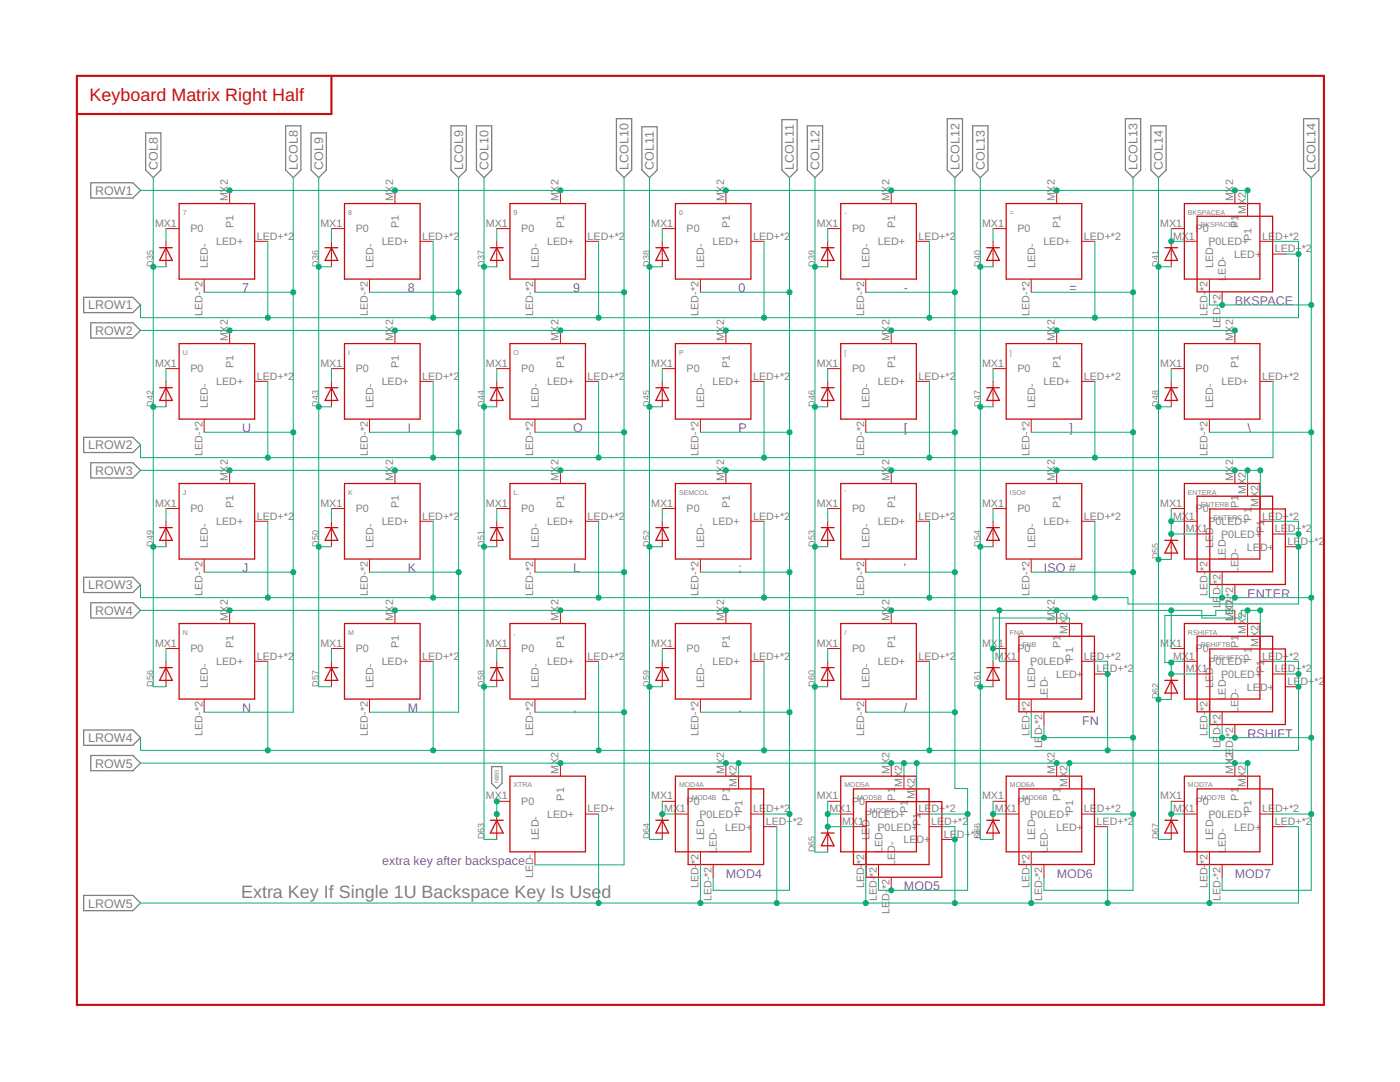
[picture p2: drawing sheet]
<svg xmlns="http://www.w3.org/2000/svg" width="279mm" height="216mm" viewBox="0 0 279 216" stroke-linecap="round" stroke-linejoin="round" font-family="sans-serif">
<defs><g id="words">
<text font-size="3.6" fill="#c90d0c" x="17.9" y="20.2">Keyboard Matrix Right Half</text>
<g font-size="3.6" fill="#808080">
<text x="48.1" y="179.2">Extra Key If Single 1U Backspace Key Is Use</text>
<text x="120" y="179.2">d</text>
</g>
<g font-size="2.5" fill="#808080">
<text x="31.5" y="33.9" transform="rotate(-90 31.5 33.9)">COL8</text>
<text x="59.4" y="33.9" transform="rotate(-90 59.4 33.9)">LCOL8</text>
<text x="64.5" y="33.9" transform="rotate(-90 64.5 33.9)">COL9</text>
<text x="92.4" y="33.9" transform="rotate(-90 92.4 33.9)">LCOL9</text>
<text x="97.5" y="33.9" transform="rotate(-90 97.5 33.9)">COL10</text>
<text x="125.4" y="33.9" transform="rotate(-90 125.4 33.9)">LCOL10</text>
<text x="130.5" y="33.9" transform="rotate(-90 130.5 33.9)">COL11</text>
<text x="158.4" y="33.9" transform="rotate(-90 158.4 33.9)">LCOL11</text>
<text x="163.5" y="33.9" transform="rotate(-90 163.5 33.9)">COL12</text>
<text x="191.5" y="33.9" transform="rotate(-90 191.5 33.9)">LCOL12</text>
<text x="196.5" y="33.9" transform="rotate(-90 196.5 33.9)">COL13</text>
<text x="227" y="33.9" transform="rotate(-90 227 33.9)">LCOL13</text>
<text x="232.1" y="33.9" transform="rotate(-90 232.1 33.9)">COL14</text>
<text x="262.6" y="33.9" transform="rotate(-90 262.6 33.9)">LCOL14</text>
<text x="19" y="38.9">ROW1</text>
<text x="17.6" y="61.7">LROW1</text>
<text x="19" y="66.8">ROW2</text>
<text x="17.6" y="89.7">LROW2</text>
<text x="19" y="94.8">ROW3</text>
<text x="17.6" y="117.6">LROW3</text>
<text x="19" y="122.7">ROW4</text>
<text x="17.6" y="148.1">LROW4</text>
<text x="19" y="153.2">ROW5</text>
<text x="17.6" y="181.1">LROW5</text>
</g>
<g font-size="2.5" fill="#8252c2">
<text x="48.4" y="58.3">7</text>
<text x="81.4" y="58.3">8</text>
<text x="114.4" y="58.3">9</text>
<text x="147.4" y="58.3">0</text>
<text x="180.4" y="58.3">-</text>
<text x="213.4" y="58.3">=</text>
<text x="246.4" y="60.9">BKSPACE</text>
<text x="48.4" y="86.2">U</text>
<text x="81.4" y="86.2">I</text>
<text x="114.4" y="86.2">O</text>
<text x="147.4" y="86.2">P</text>
<text x="180.4" y="86.2">[</text>
<text x="213.4" y="86.2">]</text>
<text x="249" y="86.2">\</text>
<text x="48.4" y="114.2">J</text>
<text x="81.4" y="114.2">K</text>
<text x="114.4" y="114.2">L</text>
<text x="147.4" y="114.2">;</text>
<text x="180.4" y="114.2">'</text>
<text x="208.3" y="114.2">ISO #</text>
<text x="249" y="119.3">ENTER</text>
<text x="48.4" y="142.1">N</text>
<text x="81.4" y="142.1">M</text>
<text x="114.4" y="142.1">,</text>
<text x="147.4" y="142.1">.</text>
<text x="180.4" y="142.1">/</text>
<text x="216" y="144.6">FN</text>
<text x="249" y="147.2">RSHIFT</text>
<text x="76.3" y="172.6">extra key after backspace</text>
<text x="144.9" y="175.1">MOD4</text>
<text x="180.4" y="177.7">MOD5</text>
<text x="210.9" y="175.1">MOD6</text>
<text x="246.4" y="175.1">MOD7</text>
</g>
<g font-size="2.1" fill="#808080">
<text x="45.5" y="40.2" transform="rotate(-90 45.5 40.2)">MX2</text>
<text x="78.5" y="40.2" transform="rotate(-90 78.5 40.2)">MX2</text>
<text x="111.5" y="40.2" transform="rotate(-90 111.5 40.2)">MX2</text>
<text x="144.5" y="40.2" transform="rotate(-90 144.5 40.2)">MX2</text>
<text x="177.5" y="40.2" transform="rotate(-90 177.5 40.2)">MX2</text>
<text x="210.5" y="40.2" transform="rotate(-90 210.5 40.2)">MX2</text>
<text x="246.1" y="40.2" transform="rotate(-90 246.1 40.2)">MX2</text>
<text x="30.9" y="45.3">MX1</text>
<text x="38" y="46.4">P0</text>
<text x="46.6" y="45.5" transform="rotate(-90 46.6 45.5)">P1</text>
<text x="51.3" y="47.8">LED+*2</text>
<text x="64" y="45.3">MX1</text>
<text x="71" y="46.4">P0</text>
<text x="79.6" y="45.5" transform="rotate(-90 79.6 45.5)">P1</text>
<text x="84.3" y="47.8">LED+*2</text>
<text x="97" y="45.3">MX1</text>
<text x="104" y="46.4">P0</text>
<text x="112.6" y="45.5" transform="rotate(-90 112.6 45.5)">P1</text>
<text x="117.3" y="47.8">LED+*2</text>
<text x="130" y="45.3">MX1</text>
<text x="137" y="46.4">P0</text>
<text x="145.6" y="45.5" transform="rotate(-90 145.6 45.5)">P1</text>
<text x="150.3" y="47.8">LED+*2</text>
<text x="163" y="45.3">MX1</text>
<text x="170.1" y="46.4">P0</text>
<text x="178.6" y="45.5" transform="rotate(-90 178.6 45.5)">P1</text>
<text x="183.3" y="47.8">LED+*2</text>
<text x="196" y="45.3">MX1</text>
<text x="203.1" y="46.4">P0</text>
<text x="211.6" y="45.5" transform="rotate(-90 211.6 45.5)">P1</text>
<text x="216.3" y="47.8">LED+*2</text>
<text x="231.6" y="45.3">MX1</text>
<text x="234.1" y="47.8">MX1</text>
<text x="238.6" y="46.4">P0</text>
<text x="247.2" y="45.5" transform="rotate(-90 247.2 45.5)">P1</text>
<text x="248.6" y="42.7" transform="rotate(-90 248.6 42.7)">MX2</text>
<text x="251.9" y="47.8">LE</text>
<text x="254.5" y="47.8">D+*2</text>
<text x="41.5" y="53.4" transform="rotate(-90 41.5 53.4)">LED-</text>
<text x="43.2" y="48.9">LED+</text>
<text x="74.5" y="53.4" transform="rotate(-90 74.5 53.4)">LED-</text>
<text x="76.2" y="48.9">LED+</text>
<text x="107.5" y="53.4" transform="rotate(-90 107.5 53.4)">LED-</text>
<text x="109.2" y="48.9">LED+</text>
<text x="140.5" y="53.4" transform="rotate(-90 140.5 53.4)">LED-</text>
<text x="142.2" y="48.9">LED+</text>
<text x="173.6" y="53.4" transform="rotate(-90 173.6 53.4)">LED-</text>
<text x="175.2" y="48.9">LED+</text>
<text x="206.6" y="53.4" transform="rotate(-90 206.6 53.4)">LED-</text>
<text x="208.2" y="48.9">LED+</text>
<text x="241.2" y="48.9">P0LED+</text>
<text x="242.1" y="53.4" transform="rotate(-90 242.1 53.4)">LED-</text>
<text x="246.3" y="51.5">LED+</text>
<text x="249.7" y="48" transform="rotate(-90 249.7 48)">P1</text>
<text x="254.4" y="50.3">LED+*2</text>
<text x="241" y="58.1" transform="rotate(-90 241 58.1)">*2</text>
<text x="244.7" y="56" transform="rotate(-90 244.7 56)">LED-</text>
<text x="40.4" y="63" transform="rotate(-90 40.4 63)">LED-*2</text>
<text x="73.4" y="63" transform="rotate(-90 73.4 63)">LED-*2</text>
<text x="106.4" y="63" transform="rotate(-90 106.4 63)">LED-*2</text>
<text x="139.4" y="63" transform="rotate(-90 139.4 63)">LED-*2</text>
<text x="172.4" y="63" transform="rotate(-90 172.4 63)">LED-*2</text>
<text x="205.5" y="63" transform="rotate(-90 205.5 63)">LED-*2</text>
<text x="241" y="63" transform="rotate(-90 241 63)">LED-</text>
<text x="243.5" y="65.5" transform="rotate(-90 243.5 65.5)">LE</text>
<text x="243.5" y="62.9" transform="rotate(-90 243.5 62.9)">D-</text>
<text x="243.5" y="60.7" transform="rotate(-90 243.5 60.7)">*2</text>
<text x="45.5" y="68.1" transform="rotate(-90 45.5 68.1)">MX2</text>
<text x="78.5" y="68.1" transform="rotate(-90 78.5 68.1)">MX2</text>
<text x="111.5" y="68.1" transform="rotate(-90 111.5 68.1)">MX2</text>
<text x="144.5" y="68.1" transform="rotate(-90 144.5 68.1)">MX2</text>
<text x="177.5" y="68.1" transform="rotate(-90 177.5 68.1)">MX2</text>
<text x="210.5" y="68.1" transform="rotate(-90 210.5 68.1)">MX2</text>
<text x="246.1" y="68.1" transform="rotate(-90 246.1 68.1)">MX2</text>
<text x="30.9" y="73.2">MX1</text>
<text x="38" y="74.3">P0</text>
<text x="43.2" y="76.8">LED+</text>
<text x="46.6" y="73.4" transform="rotate(-90 46.6 73.4)">P1</text>
<text x="51.3" y="75.7">LED+*2</text>
<text x="64" y="73.2">MX1</text>
<text x="71" y="74.3">P0</text>
<text x="76.2" y="76.8">LED+</text>
<text x="79.6" y="73.4" transform="rotate(-90 79.6 73.4)">P1</text>
<text x="84.3" y="75.7">LED+*2</text>
<text x="97" y="73.2">MX1</text>
<text x="104" y="74.3">P0</text>
<text x="109.2" y="76.8">LED+</text>
<text x="112.6" y="73.4" transform="rotate(-90 112.6 73.4)">P1</text>
<text x="117.3" y="75.7">LED+*2</text>
<text x="130" y="73.2">MX1</text>
<text x="137" y="74.3">P0</text>
<text x="142.2" y="76.8">LED+</text>
<text x="145.6" y="73.4" transform="rotate(-90 145.6 73.4)">P1</text>
<text x="150.3" y="75.7">LED+*2</text>
<text x="163" y="73.2">MX1</text>
<text x="170.1" y="74.3">P0</text>
<text x="175.2" y="76.8">LED+</text>
<text x="178.6" y="73.4" transform="rotate(-90 178.6 73.4)">P1</text>
<text x="183.3" y="75.7">LED+*2</text>
<text x="196" y="73.2">MX1</text>
<text x="203.1" y="74.3">P0</text>
<text x="208.2" y="76.8">LED+</text>
<text x="211.6" y="73.4" transform="rotate(-90 211.6 73.4)">P1</text>
<text x="216.3" y="75.7">LED+*2</text>
<text x="231.6" y="73.2">MX1</text>
<text x="238.6" y="74.3">P0</text>
<text x="243.8" y="76.8">LED+</text>
<text x="247.2" y="73.4" transform="rotate(-90 247.2 73.4)">P1</text>
<text x="251.9" y="75.7">LED+*2</text>
<text x="41.5" y="81.4" transform="rotate(-90 41.5 81.4)">LED-</text>
<text x="74.5" y="81.4" transform="rotate(-90 74.5 81.4)">LED-</text>
<text x="107.5" y="81.4" transform="rotate(-90 107.5 81.4)">LED-</text>
<text x="140.5" y="81.4" transform="rotate(-90 140.5 81.4)">LED-</text>
<text x="173.6" y="81.4" transform="rotate(-90 173.6 81.4)">LED-</text>
<text x="206.6" y="81.4" transform="rotate(-90 206.6 81.4)">LED-</text>
<text x="242.1" y="81.4" transform="rotate(-90 242.1 81.4)">LED-</text>
<text x="40.4" y="90.9" transform="rotate(-90 40.4 90.9)">LED-*2</text>
<text x="73.4" y="90.9" transform="rotate(-90 73.4 90.9)">LED-*2</text>
<text x="106.4" y="90.9" transform="rotate(-90 106.4 90.9)">LED-*2</text>
<text x="139.4" y="90.9" transform="rotate(-90 139.4 90.9)">LED-*2</text>
<text x="172.4" y="90.9" transform="rotate(-90 172.4 90.9)">LED-*2</text>
<text x="205.5" y="90.9" transform="rotate(-90 205.5 90.9)">LED-*2</text>
<text x="241" y="90.9" transform="rotate(-90 241 90.9)">LED-*2</text>
<text x="30.9" y="101.1">MX1</text>
<text x="45.5" y="96" transform="rotate(-90 45.5 96)">MX2</text>
<text x="46.6" y="101.3" transform="rotate(-90 46.6 101.3)">P1</text>
<text x="64" y="101.1">MX1</text>
<text x="78.5" y="96" transform="rotate(-90 78.5 96)">MX2</text>
<text x="79.6" y="101.3" transform="rotate(-90 79.6 101.3)">P1</text>
<text x="97" y="101.1">MX1</text>
<text x="111.5" y="96" transform="rotate(-90 111.5 96)">MX2</text>
<text x="112.6" y="101.3" transform="rotate(-90 112.6 101.3)">P1</text>
<text x="130" y="101.1">MX1</text>
<text x="144.5" y="96" transform="rotate(-90 144.5 96)">MX2</text>
<text x="145.6" y="101.3" transform="rotate(-90 145.6 101.3)">P1</text>
<text x="163" y="101.1">MX1</text>
<text x="177.5" y="96" transform="rotate(-90 177.5 96)">MX2</text>
<text x="178.6" y="101.3" transform="rotate(-90 178.6 101.3)">P1</text>
<text x="196" y="101.1">MX1</text>
<text x="210.5" y="96" transform="rotate(-90 210.5 96)">MX2</text>
<text x="211.6" y="101.3" transform="rotate(-90 211.6 101.3)">P1</text>
<text x="231.6" y="101.1">MX1</text>
<text x="246.1" y="96" transform="rotate(-90 246.1 96)">MX2</text>
<text x="247.2" y="101.3" transform="rotate(-90 247.2 101.3)">P1</text>
<text x="248.6" y="98.6" transform="rotate(-90 248.6 98.6)">MX2</text>
<text x="251.2" y="101.1" transform="rotate(-90 251.2 101.1)">MX2</text>
<text x="38" y="102.2">P0</text>
<text x="43.2" y="104.8">LED+</text>
<text x="51.3" y="103.7">LED+*2</text>
<text x="71" y="102.2">P0</text>
<text x="76.2" y="104.8">LED+</text>
<text x="84.3" y="103.7">LED+*2</text>
<text x="104" y="102.2">P0</text>
<text x="109.2" y="104.8">LED+</text>
<text x="117.3" y="103.7">LED+*2</text>
<text x="137" y="102.2">P0</text>
<text x="142.2" y="104.8">LED+</text>
<text x="150.3" y="103.7">LED+*2</text>
<text x="170.1" y="102.2">P0</text>
<text x="175.2" y="104.8">LED+</text>
<text x="183.3" y="103.7">LED+*2</text>
<text x="203.1" y="102.2">P0</text>
<text x="208.2" y="104.8">LED+</text>
<text x="216.3" y="103.7">LED+*2</text>
<text x="234.1" y="103.7">MX1</text>
<text x="236.6" y="106.2">MX1</text>
<text x="238.6" y="102.2">P0</text>
<text x="241.2" y="104.8">P0LED+</text>
<text x="243.7" y="107.3">P0LED+</text>
<text x="249.7" y="103.9" transform="rotate(-90 249.7 103.9)">P1</text>
<text x="251.9" y="103.7">LE</text>
<text x="252.3" y="106.4" transform="rotate(-90 252.3 106.4)">P1</text>
<text x="254.4" y="106.2">LE</text>
<text x="254.5" y="103.7">D+*2</text>
<text x="257" y="106.2">D+*2</text>
<text x="41.5" y="109.3" transform="rotate(-90 41.5 109.3)">LED-</text>
<text x="74.5" y="109.3" transform="rotate(-90 74.5 109.3)">LED-</text>
<text x="107.5" y="109.3" transform="rotate(-90 107.5 109.3)">LED-</text>
<text x="140.5" y="109.3" transform="rotate(-90 140.5 109.3)">LED-</text>
<text x="173.6" y="109.3" transform="rotate(-90 173.6 109.3)">LED-</text>
<text x="206.6" y="109.3" transform="rotate(-90 206.6 109.3)">LED-</text>
<text x="242.1" y="109.3" transform="rotate(-90 242.1 109.3)">LED-</text>
<text x="244.7" y="111.8" transform="rotate(-90 244.7 111.8)">LED-</text>
<text x="248.9" y="109.9">LE</text>
<text x="251.5" y="109.9">D+</text>
<text x="257" y="108.7">LE</text>
<text x="259.6" y="108.7">D+*2</text>
<text x="40.4" y="118.9" transform="rotate(-90 40.4 118.9)">LED-*2</text>
<text x="73.4" y="118.9" transform="rotate(-90 73.4 118.9)">LED-*2</text>
<text x="106.4" y="118.9" transform="rotate(-90 106.4 118.9)">LED-*2</text>
<text x="139.4" y="118.9" transform="rotate(-90 139.4 118.9)">LED-*2</text>
<text x="172.4" y="118.9" transform="rotate(-90 172.4 118.9)">LED-*2</text>
<text x="205.5" y="118.9" transform="rotate(-90 205.5 118.9)">LED-*2</text>
<text x="241" y="118.9" transform="rotate(-90 241 118.9)">LED-</text>
<text x="241" y="114" transform="rotate(-90 241 114)">*2</text>
<text x="243.5" y="118.8" transform="rotate(-90 243.5 118.8)">D-</text>
<text x="243.5" y="116.5" transform="rotate(-90 243.5 116.5)">*2</text>
<text x="246.1" y="119.1" transform="rotate(-90 246.1 119.1)">*2</text>
<text x="247.2" y="114.4" transform="rotate(-90 247.2 114.4)">LED-</text>
<text x="45.5" y="124" transform="rotate(-90 45.5 124)">MX2</text>
<text x="78.5" y="124" transform="rotate(-90 78.5 124)">MX2</text>
<text x="111.5" y="124" transform="rotate(-90 111.5 124)">MX2</text>
<text x="144.5" y="124" transform="rotate(-90 144.5 124)">MX2</text>
<text x="177.5" y="124" transform="rotate(-90 177.5 124)">MX2</text>
<text x="210.5" y="124" transform="rotate(-90 210.5 124)">MX2</text>
<text x="243.5" y="121.4" transform="rotate(-90 243.5 121.4)">L</text>
<text x="243.5" y="120.2" transform="rotate(-90 243.5 120.2)">E</text>
<text x="246.1" y="124" transform="rotate(-90 246.1 124)">MEXD-</text>
<text x="246.1" y="124" transform="rotate(-90 246.1 124)">L</text>
<text x="246.1" y="120.8" transform="rotate(-90 246.1 120.8)">2</text>
<text x="30.9" y="129.1">MX1</text>
<text x="38" y="130.2">P0</text>
<text x="46.6" y="129.3" transform="rotate(-90 46.6 129.3)">P1</text>
<text x="51.3" y="131.6">LED+*2</text>
<text x="64" y="129.1">MX1</text>
<text x="71" y="130.2">P0</text>
<text x="79.6" y="129.3" transform="rotate(-90 79.6 129.3)">P1</text>
<text x="84.3" y="131.6">LED+*2</text>
<text x="97" y="129.1">MX1</text>
<text x="104" y="130.2">P0</text>
<text x="112.6" y="129.3" transform="rotate(-90 112.6 129.3)">P1</text>
<text x="117.3" y="131.6">LED+*2</text>
<text x="130" y="129.1">MX1</text>
<text x="137" y="130.2">P0</text>
<text x="145.6" y="129.3" transform="rotate(-90 145.6 129.3)">P1</text>
<text x="150.3" y="131.6">LED+*2</text>
<text x="163" y="129.1">MX1</text>
<text x="170.1" y="130.2">P0</text>
<text x="178.6" y="129.3" transform="rotate(-90 178.6 129.3)">P1</text>
<text x="183.3" y="131.6">LED+*2</text>
<text x="196" y="129.1">MX1</text>
<text x="198.6" y="131.6">MX1</text>
<text x="203.1" y="130.2">P0</text>
<text x="211.6" y="129.3" transform="rotate(-90 211.6 129.3)">P1</text>
<text x="213.1" y="126.5" transform="rotate(-90 213.1 126.5)">MX2</text>
<text x="214.2" y="131.8" transform="rotate(-90 214.2 131.8)">P1</text>
<text x="216.3" y="131.6">LE</text>
<text x="218.9" y="131.6">D+*2</text>
<text x="231.6" y="129.1">MX1</text>
<text x="234.1" y="131.6">MX1</text>
<text x="238.6" y="130.2">P0</text>
<text x="247.2" y="129.3" transform="rotate(-90 247.2 129.3)">P1</text>
<text x="248.6" y="126.5" transform="rotate(-90 248.6 126.5)">MX2</text>
<text x="249.7" y="131.8" transform="rotate(-90 249.7 131.8)">P1</text>
<text x="251.2" y="129.1" transform="rotate(-90 251.2 129.1)">MX2</text>
<text x="251.9" y="131.6">LE</text>
<text x="254.5" y="131.6">D+*2</text>
<text x="41.5" y="137.2" transform="rotate(-90 41.5 137.2)">LED-</text>
<text x="43.2" y="132.7">LED+</text>
<text x="74.5" y="137.2" transform="rotate(-90 74.5 137.2)">LED-</text>
<text x="76.2" y="132.7">LED+</text>
<text x="107.5" y="137.2" transform="rotate(-90 107.5 137.2)">LED-</text>
<text x="109.2" y="132.7">LED+</text>
<text x="140.5" y="137.2" transform="rotate(-90 140.5 137.2)">LED-</text>
<text x="142.2" y="132.7">LED+</text>
<text x="173.6" y="137.2" transform="rotate(-90 173.6 137.2)">LED-</text>
<text x="175.2" y="132.7">LED+</text>
<text x="205.6" y="132.7">P0LED+</text>
<text x="206.6" y="137.2" transform="rotate(-90 206.6 137.2)">LED-</text>
<text x="210.8" y="135.3">LED+</text>
<text x="218.9" y="134.1">LE</text>
<text x="221.5" y="134.1">D+*2</text>
<text x="236.6" y="134.1">MX1</text>
<text x="241.2" y="132.7">P0LED+</text>
<text x="242.1" y="137.2" transform="rotate(-90 242.1 137.2)">LED-</text>
<text x="243.7" y="135.3">P0LED+</text>
<text x="248.9" y="137.8">LE</text>
<text x="251.5" y="137.8">D+</text>
<text x="252.3" y="134.4" transform="rotate(-90 252.3 134.4)">P1</text>
<text x="254.4" y="134.1">LE</text>
<text x="257" y="136.7">LE</text>
<text x="257" y="134.1">D+*2</text>
<text x="259.6" y="136.7">D+*2</text>
<text x="205.5" y="141.9" transform="rotate(-90 205.5 141.9)">*2</text>
<text x="209.1" y="139.8" transform="rotate(-90 209.1 139.8)">LED-</text>
<text x="241" y="141.9" transform="rotate(-90 241 141.9)">*2</text>
<text x="244.7" y="139.8" transform="rotate(-90 244.7 139.8)">LED-</text>
<text x="247.2" y="142.3" transform="rotate(-90 247.2 142.3)">LED-</text>
<text x="40.4" y="146.8" transform="rotate(-90 40.4 146.8)">LED-*2</text>
<text x="73.4" y="146.8" transform="rotate(-90 73.4 146.8)">LED-*2</text>
<text x="106.4" y="146.8" transform="rotate(-90 106.4 146.8)">LED-*2</text>
<text x="139.4" y="146.8" transform="rotate(-90 139.4 146.8)">LED-*2</text>
<text x="172.4" y="146.8" transform="rotate(-90 172.4 146.8)">LED-*2</text>
<text x="205.5" y="146.8" transform="rotate(-90 205.5 146.8)">LED-</text>
<text x="208" y="149.3" transform="rotate(-90 208 149.3)">LE</text>
<text x="208" y="146.7" transform="rotate(-90 208 146.7)">D-*2</text>
<text x="241" y="146.8" transform="rotate(-90 241 146.8)">LED-</text>
<text x="243.5" y="149.3" transform="rotate(-90 243.5 149.3)">LE</text>
<text x="243.5" y="146.7" transform="rotate(-90 243.5 146.7)">D-</text>
<text x="243.5" y="144.5" transform="rotate(-90 243.5 144.5)">*2</text>
<text x="246.1" y="149.3" transform="rotate(-90 246.1 149.3)">D-</text>
<text x="246.1" y="147" transform="rotate(-90 246.1 147)">*2</text>
<text x="111.5" y="154.4" transform="rotate(-90 111.5 154.4)">MX2</text>
<text x="144.5" y="154.4" transform="rotate(-90 144.5 154.4)">MX2</text>
<text x="177.5" y="154.4" transform="rotate(-90 177.5 154.4)">MX2</text>
<text x="210.5" y="154.4" transform="rotate(-90 210.5 154.4)">MX2</text>
<text x="246.1" y="154.4" transform="rotate(-90 246.1 154.4)">MXL2E</text>
<text x="97" y="159.5">MX1</text>
<text x="104" y="160.6">P0</text>
<text x="112.6" y="159.7" transform="rotate(-90 112.6 159.7)">P1</text>
<text x="130" y="159.5">MX1</text>
<text x="137" y="160.6">P0</text>
<text x="145.6" y="159.7" transform="rotate(-90 145.6 159.7)">P1</text>
<text x="147" y="157" transform="rotate(-90 147 157)">MX2</text>
<text x="163" y="159.5">MX1</text>
<text x="170.1" y="160.6">P0</text>
<text x="178.6" y="159.7" transform="rotate(-90 178.6 159.7)">P1</text>
<text x="180.1" y="157" transform="rotate(-90 180.1 157)">MX2</text>
<text x="182.6" y="159.5" transform="rotate(-90 182.6 159.5)">MX2</text>
<text x="196" y="159.5">MX1</text>
<text x="203.1" y="160.6">P0</text>
<text x="211.6" y="159.7" transform="rotate(-90 211.6 159.7)">P1</text>
<text x="213.1" y="157" transform="rotate(-90 213.1 157)">MX2</text>
<text x="231.6" y="159.5">MX1</text>
<text x="238.6" y="160.6">P0</text>
<text x="247.2" y="159.7" transform="rotate(-90 247.2 159.7)">P1</text>
<text x="248.6" y="157" transform="rotate(-90 248.6 157)">MX2</text>
<text x="107.5" y="167.7" transform="rotate(-90 107.5 167.7)">LED-</text>
<text x="109.2" y="163.2">LED+</text>
<text x="117.3" y="162.1">LED+</text>
<text x="132.5" y="162.1">MX1</text>
<text x="139.6" y="163.2">P0LED+</text>
<text x="140.5" y="167.7" transform="rotate(-90 140.5 167.7)">LED-</text>
<text x="144.7" y="165.7">LED+</text>
<text x="148.2" y="162.3" transform="rotate(-90 148.2 162.3)">P1</text>
<text x="150.3" y="162.1">LE</text>
<text x="152.8" y="164.6">LED+*2</text>
<text x="152.9" y="162.1">D+*2</text>
<text x="165.5" y="162.1">MX1</text>
<text x="168.1" y="164.6">MX1</text>
<text x="172.6" y="163.2">P0LED+</text>
<text x="173.6" y="167.7" transform="rotate(-90 173.6 167.7)">LED-</text>
<text x="175.1" y="165.7">P0LED+</text>
<text x="181.2" y="162.3" transform="rotate(-90 181.2 162.3)">P1</text>
<text x="183.3" y="162.1">LE</text>
<text x="183.7" y="164.8" transform="rotate(-90 183.7 164.8)">P1</text>
<text x="185.8" y="164.6">LE</text>
<text x="185.9" y="162.1">D+*2</text>
<text x="188.4" y="167.1">LE</text>
<text x="188.5" y="164.6">D+*2</text>
<text x="191" y="167.1">D+*2</text>
<text x="198.6" y="162.1">MX1</text>
<text x="205.6" y="163.2">P0LED+</text>
<text x="206.6" y="167.7" transform="rotate(-90 206.6 167.7)">LED-</text>
<text x="210.8" y="165.7">LED+</text>
<text x="214.2" y="162.3" transform="rotate(-90 214.2 162.3)">P1</text>
<text x="216.3" y="162.1">LE</text>
<text x="218.9" y="164.6">LED+*2</text>
<text x="218.9" y="162.1">D+*2</text>
<text x="234.1" y="162.1">MX1</text>
<text x="241.2" y="163.2">P0LED+</text>
<text x="242.1" y="167.7" transform="rotate(-90 242.1 167.7)">LED-</text>
<text x="246.3" y="165.7">LED+</text>
<text x="249.7" y="162.3" transform="rotate(-90 249.7 162.3)">P1</text>
<text x="251.9" y="162.1">LE</text>
<text x="254.4" y="164.6">LED+*2</text>
<text x="254.5" y="162.1">D+*2</text>
<text x="139.4" y="172.4" transform="rotate(-90 139.4 172.4)">*2</text>
<text x="143.1" y="170.2" transform="rotate(-90 143.1 170.2)">LED-</text>
<text x="172.4" y="172.4" transform="rotate(-90 172.4 172.4)">*2</text>
<text x="176.1" y="170.2" transform="rotate(-90 176.1 170.2)">LED-</text>
<text x="178.6" y="172.8" transform="rotate(-90 178.6 172.8)">LED-</text>
<text x="180.3" y="168.3">LE</text>
<text x="182.9" y="168.3">D+</text>
<text x="205.5" y="172.4" transform="rotate(-90 205.5 172.4)">*2</text>
<text x="209.1" y="170.2" transform="rotate(-90 209.1 170.2)">LED-</text>
<text x="241" y="172.4" transform="rotate(-90 241 172.4)">*2</text>
<text x="244.7" y="170.2" transform="rotate(-90 244.7 170.2)">LED-</text>
<text x="106.4" y="175.3" transform="rotate(-90 106.4 175.3)">LED-</text>
<text x="139.4" y="177.3" transform="rotate(-90 139.4 177.3)">LED-</text>
<text x="142" y="179.8" transform="rotate(-90 142 179.8)">LED-*2</text>
<text x="172.4" y="177.3" transform="rotate(-90 172.4 177.3)">LED-</text>
<text x="175" y="179.8" transform="rotate(-90 175 179.8)">LED-</text>
<text x="175" y="174.9" transform="rotate(-90 175 174.9)">*2</text>
<text x="177.5" y="179.8" transform="rotate(-90 177.5 179.8)">D-</text>
<text x="177.5" y="177.5" transform="rotate(-90 177.5 177.5)">*2</text>
<text x="205.5" y="177.3" transform="rotate(-90 205.5 177.3)">LED-</text>
<text x="208" y="179.8" transform="rotate(-90 208 179.8)">LED-*2</text>
<text x="241" y="177.3" transform="rotate(-90 241 177.3)">LED-</text>
<text x="243.5" y="179.8" transform="rotate(-90 243.5 179.8)">LED-*2</text>
<text x="177.5" y="182.4" transform="rotate(-90 177.5 182.4)">LE</text>
</g>
<g font-size="1.8" fill="#808080">
<text x="30.6" y="53.2" transform="rotate(-90 30.6 53.2)">D35</text>
<text x="63.6" y="53.2" transform="rotate(-90 63.6 53.2)">D36</text>
<text x="96.6" y="53.2" transform="rotate(-90 96.6 53.2)">D37</text>
<text x="129.6" y="53.2" transform="rotate(-90 129.6 53.2)">D38</text>
<text x="162.6" y="53.2" transform="rotate(-90 162.6 53.2)">D39</text>
<text x="195.6" y="53.2" transform="rotate(-90 195.6 53.2)">D40</text>
<text x="231.2" y="53.2" transform="rotate(-90 231.2 53.2)">D41</text>
<text x="30.6" y="81.2" transform="rotate(-90 30.6 81.2)">D42</text>
<text x="63.6" y="81.2" transform="rotate(-90 63.6 81.2)">D43</text>
<text x="96.6" y="81.2" transform="rotate(-90 96.6 81.2)">D44</text>
<text x="129.6" y="81.2" transform="rotate(-90 129.6 81.2)">D45</text>
<text x="162.6" y="81.2" transform="rotate(-90 162.6 81.2)">D46</text>
<text x="195.6" y="81.2" transform="rotate(-90 195.6 81.2)">D47</text>
<text x="231.2" y="81.2" transform="rotate(-90 231.2 81.2)">D48</text>
<text x="30.6" y="109.1" transform="rotate(-90 30.6 109.1)">D49</text>
<text x="63.6" y="109.1" transform="rotate(-90 63.6 109.1)">D50</text>
<text x="96.6" y="109.1" transform="rotate(-90 96.6 109.1)">D51</text>
<text x="129.6" y="109.1" transform="rotate(-90 129.6 109.1)">D52</text>
<text x="162.6" y="109.1" transform="rotate(-90 162.6 109.1)">D53</text>
<text x="195.6" y="109.1" transform="rotate(-90 195.6 109.1)">D54</text>
<text x="231.2" y="111.6" transform="rotate(-90 231.2 111.6)">D55</text>
<text x="30.6" y="137" transform="rotate(-90 30.6 137)">D56</text>
<text x="63.6" y="137" transform="rotate(-90 63.6 137)">D57</text>
<text x="96.6" y="137" transform="rotate(-90 96.6 137)">D58</text>
<text x="129.6" y="137" transform="rotate(-90 129.6 137)">D59</text>
<text x="162.6" y="137" transform="rotate(-90 162.6 137)">D60</text>
<text x="195.6" y="137" transform="rotate(-90 195.6 137)">D61</text>
<text x="231.2" y="139.6" transform="rotate(-90 231.2 139.6)">D62</text>
<text x="96.6" y="167.5" transform="rotate(-90 96.6 167.5)">D63</text>
<text x="129.6" y="167.5" transform="rotate(-90 129.6 167.5)">D64</text>
<text x="195.6" y="167.5" transform="rotate(-90 195.6 167.5)">D66</text>
<text x="231.2" y="167.5" transform="rotate(-90 231.2 167.5)">D67</text>
<text x="162.6" y="170" transform="rotate(-90 162.6 170)">D65</text>
</g>
<g font-size="1.4" fill="#808080">
<text x="36.5" y="42.8">7</text>
<text x="69.5" y="42.8">8</text>
<text x="102.5" y="42.8">9</text>
<text x="135.5" y="42.8">0</text>
<text x="168.5" y="42.8">-</text>
<text x="201.5" y="42.8">=</text>
<text x="237.1" y="42.8">BKSPACEA</text>
<text x="239.6" y="45.4">BKSPACEB</text>
<text x="36.5" y="70.8">U</text>
<text x="69.5" y="70.8">I</text>
<text x="102.5" y="70.8">O</text>
<text x="135.5" y="70.8">P</text>
<text x="168.5" y="70.8">[</text>
<text x="201.5" y="70.8">]</text>
<text x="36.5" y="98.7">J</text>
<text x="69.5" y="98.7">K</text>
<text x="102.5" y="98.7">L.</text>
<text x="135.5" y="98.7">SEMCOL</text>
<text x="201.5" y="98.7">ISO#</text>
<text x="237.1" y="98.7">ENTERA</text>
<text x="239.6" y="101.2">ENTERB</text>
<text x="242.2" y="103.8">ENTERC</text>
<text x="36.5" y="126.6">N</text>
<text x="69.5" y="126.6">M</text>
<text x="102.5" y="126.6">,</text>
<text x="168.5" y="126.6">/</text>
<text x="201.5" y="126.6">FNA</text>
<text x="204.1" y="129.2">FNB</text>
<text x="237.1" y="126.6">RSHIFTA</text>
<text x="239.6" y="129.2">RSHIFTB</text>
<text x="242.2" y="131.7">RSHIFTC</text>
<text x="102.5" y="157.1">XTRA</text>
<text x="135.5" y="157.1">MOD4A</text>
<text x="138.1" y="159.6">MOD4B</text>
<text x="168.5" y="157.1">MOD5A</text>
<text x="171.1" y="159.6">MOD5B</text>
<text x="201.5" y="157.1">MOD6A</text>
<text x="204.1" y="159.6">MOD6B</text>
<text x="237.1" y="157.1">MOD7A</text>
<text x="239.6" y="159.6">MOD7B</text>
<text x="173.6" y="162.2">MOD5C</text>
</g>
<text font-size="1.1" fill="#808080" x="99.6" y="156.3" transform="rotate(-90 99.6 156.3)">N$93</text>
</g></defs>
<g fill="none" stroke="#808080" stroke-width=".25">
<path d="M18.1 36.5h8.4l1.5 1.5-1.5 1.5h-8.4zM29.1 26.5h3v7.4l-1.5 1.6-1.5-1.6zM57 25.1h3v8.8l-1.5 1.6-1.5-1.6zM62.1 26.5h3v7.4l-1.5 1.6-1.5-1.6zM90 25.1h3v8.8l-1.5 1.6-1.5-1.6zM95.1 25.1h3v8.8l-1.5 1.6-1.5-1.6zM123 23.7h3.1v10.2l-1.6 1.6-1.5-1.6zM128.1 25.3h3v8.6l-1.5 1.6-1.5-1.6zM156 23.9h3.1v10l-1.5 1.6-1.6-1.6zM161.1 25.1h3.1v8.8l-1.6 1.6-1.5-1.6zM189 23.7h3.1v10.2l-1.5 1.6-1.6-1.6zM194.1 25.1h3.1v8.8l-1.6 1.6-1.5-1.6z"/>
<path d="M224.6 23.7h3v10.2l-1.5 1.6-1.5-1.6zM229.7 25.1h3v8.8l-1.5 1.6-1.5-1.6zM260.2 23.7h3v10.2l-1.5 1.6-1.5-1.6zM16.7 59.3h9.8l1.5 1.6-1.5 1.5h-9.8zM18.1 64.4h8.4l1.5 1.5-1.5 1.6h-8.4zM16.7 87.3h9.8l1.5 1.5-1.5 1.5h-9.8zM18.1 92.3h8.4l1.5 1.6-1.5 1.5h-8.4zM16.7 115.2h9.8l1.5 1.5-1.5 1.5h-9.8zM18.1 120.3h8.4l1.5 1.5-1.5 1.5h-8.4zM16.7 145.7h9.8l1.5 1.5-1.5 1.5h-9.8zM18.1 150.7h8.4l1.5 1.6-1.5 1.5h-8.4zM98.1 153h2.1v3.3l-1.1 1.1-1-1.1z"/>
<path d="M16.7 178.7h9.8l1.5 1.5-1.5 1.5h-9.8z"/>
</g>
<g fill="none" stroke="#c90d0c" stroke-width=".25">
<path d="M31.9 49.4h2.5M33.1 49.4l1.3 2.6h-2.5zM35.8 40.6h15v15.1h-15zM64.9 49.4h2.5M66.1 49.4l1.3 2.6h-2.5zM68.7 40.6h15.1v15.1h-15.1zM97.9 49.4h2.5M99.1 49.4l1.3 2.6h-2.5zM101.8 40.6h15v15.1h-15zM130.9 49.4h2.5M132.2 49.4l1.2 2.6h-2.5zM134.8 40.6h15.1v15.1h-15.1z"/>
<path d="M163.9 49.4h2.6M165.2 49.4l1.3 2.6h-2.6zM167.8 40.6h15.1v15.1h-15.1zM196.9 49.4h2.6M198.2 49.4l1.3 2.6h-2.6zM200.8 40.6h15.1v15.1h-15.1zM232.5 49.4h2.5M233.7 49.4l1.3 2.6h-2.5zM236.4 40.6h15v15.1h-15zM238.9 43.2h15.1v15h-15.1zM31.9 77.4h2.5M33.1 77.4l1.3 2.5h-2.5z"/>
<path d="M35.8 68.6h15v15h-15zM64.9 77.4h2.5M66.1 77.4l1.3 2.5h-2.5zM68.7 68.6h15.1v15h-15.1zM97.9 77.4h2.5M99.1 77.4l1.3 2.5h-2.5zM101.8 68.6h15v15h-15zM130.9 77.4h2.5M132.2 77.4l1.2 2.5h-2.5zM134.8 68.6h15.1v15h-15.1zM163.9 77.4h2.6M165.2 77.4l1.3 2.5h-2.6z"/>
<path d="M167.8 68.6h15.1v15h-15.1zM196.9 77.4h2.6M198.2 77.4l1.3 2.5h-2.6zM200.8 68.6h15.1v15h-15.1zM232.5 77.4h2.5M233.7 77.4l1.3 2.5h-2.5zM236.4 68.6h15v15h-15zM35.8 96.5h15v15h-15zM68.7 96.5h15.1v15h-15.1zM101.8 96.5h15v15h-15zM134.8 96.5h15.1v15h-15.1zM167.8 96.5h15.1v15h-15.1z"/>
<path d="M200.8 96.5h15.1v15h-15.1zM236.4 96.5h15v15h-15zM238.9 99h15.1v15.1h-15.1zM31.9 105.3h2.5M33.1 105.3l1.3 2.5h-2.5zM64.9 105.3h2.5M66.1 105.3l1.3 2.5h-2.5zM97.9 105.3h2.5M99.1 105.3l1.3 2.5h-2.5zM130.9 105.3h2.5M132.2 105.3l1.2 2.5h-2.5zM163.9 105.3h2.6"/>
<path d="M165.2 105.3l1.3 2.5h-2.6zM196.9 105.3h2.6M198.2 105.3l1.3 2.5h-2.6zM232.5 107.8h2.5M233.7 107.8l1.3 2.6h-2.5zM241.4 101.6h15.1v15h-15.1zM31.9 133.2h2.5M33.1 133.2l1.3 2.6h-2.5zM35.8 124.4h15v15.1h-15zM64.9 133.2h2.5M66.1 133.2l1.3 2.6h-2.5zM68.7 124.4h15.1v15.1h-15.1z"/>
<path d="M97.9 133.2h2.5M99.1 133.2l1.3 2.6h-2.5zM101.8 124.4h15v15.1h-15zM130.9 133.2h2.5M132.2 133.2l1.2 2.6h-2.5zM134.8 124.4h15.1v15.1h-15.1zM163.9 133.2h2.6M165.2 133.2l1.3 2.6h-2.6zM167.8 124.4h15.1v15.1h-15.1zM196.9 133.2h2.6M198.2 133.2l1.3 2.6h-2.6zM200.8 124.4h15.1v15.1h-15.1z"/>
<path d="M203.3 127h15.1v15h-15.1zM232.5 135.8h2.5M233.7 135.8l1.3 2.5h-2.5zM236.4 124.4h15v15.1h-15zM238.9 127h15.1v15h-15.1zM241.4 129.5h15.1v15.1h-15.1zM101.8 154.9h15v15.1h-15zM134.8 154.9h15.1v15.1h-15.1zM137.3 157.4h15.1v15.1h-15.1zM167.8 154.9h15.1v15.1h-15.1zM170.3 157.4h15.1v15.1h-15.1zM172.9 160h15.1v15h-15.1z"/>
<path d="M200.8 154.9h15.1v15.1h-15.1zM203.3 157.4h15.1v15.1h-15.1zM236.4 154.9h15v15.1h-15zM238.9 157.4h15.1v15.1h-15.1zM97.9 163.7h2.5M99.1 163.7l1.3 2.5h-2.5zM130.9 163.7h2.5M132.2 163.7l1.2 2.5h-2.5zM163.9 166.2h2.6M165.2 166.2l1.3 2.6h-2.6zM196.9 163.7h2.6M198.2 163.7l1.3 2.5h-2.6z"/>
<path d="M232.5 163.7h2.5M233.7 163.7l1.3 2.5h-2.5z"/>
</g>
<g fill="none" stroke="#c90d0c" stroke-width=".2">
<path d="M45.8 38v2.5M78.8 38v2.5M111.8 38v2.5M144.9 38v2.5M177.9 38v2.5M210.9 38v2.5M246.4 38v2.5M33.1 45.6h2.6M33.1 48.2v5M40.7 55.8v2.5M50.9 48.2h2.5M66.1 45.6h2.6"/>
<path d="M66.1 48.2v5M73.7 55.8v2.5M83.9 48.2h2.5M99.1 45.6h2.6M99.1 48.2v5M106.8 55.8v2.5M116.9 48.2h2.6M132.2 45.6h2.5M132.2 48.2v5M139.8 55.8v2.5M149.9 48.2h2.6M165.2 45.6h2.5"/>
<path d="M165.2 48.2v5M172.8 55.8v2.5M182.9 48.2h2.6M198.2 45.6h2.5M198.2 48.2v5M205.8 55.8v2.5M216 48.2h2.5M233.7 45.6h2.6M233.7 48.2v5M236.3 48.2h2.5M241.4 55.8v2.5M243.9 58.3v2.6"/>
<path d="M249 40.5v2.6M251.5 48.2h2.6M254.1 50.7h2.5M33.1 73.6h2.6M33.1 76.1v5.1M45.8 65.9v2.6M50.9 76.1h2.5M66.1 73.6h2.6M66.1 76.1v5.1M78.8 65.9v2.6M83.9 76.1h2.5M99.1 73.6h2.6"/>
<path d="M99.1 76.1v5.1M111.8 65.9v2.6M116.9 76.1h2.6M132.2 73.6h2.5M132.2 76.1v5.1M144.9 65.9v2.6M149.9 76.1h2.6M165.2 73.6h2.5M165.2 76.1v5.1M177.9 65.9v2.6M182.9 76.1h2.6M198.2 73.6h2.5"/>
<path d="M198.2 76.1v5.1M210.9 65.9v2.6M216 76.1h2.5M233.7 73.6h2.6M233.7 76.1v5.1M246.4 65.9v2.6M251.5 76.1h2.6M40.7 83.7v2.6M45.8 93.9v2.5M73.7 83.7v2.6M78.8 93.9v2.5M106.8 83.7v2.6"/>
<path d="M111.8 93.9v2.5M139.8 83.7v2.6M144.9 93.9v2.5M172.8 83.7v2.6M177.9 93.9v2.5M205.8 83.7v2.6M210.9 93.9v2.5M241.4 83.7v2.6M246.4 93.9v2.5M249 96.4v2.5M251.5 98.9v2.6M33.1 101.5h2.6"/>
<path d="M33.1 104v5.1M40.7 111.6v2.6M50.9 104h2.5M66.1 101.5h2.6M66.1 104v5.1M73.7 111.6v2.6M83.9 104h2.5M99.1 101.5h2.6M99.1 104v5.1M106.8 111.6v2.6M116.9 104h2.6M132.2 101.5h2.5"/>
<path d="M132.2 104v5.1M139.8 111.6v2.6M149.9 104h2.6M165.2 101.5h2.5M165.2 104v5.1M172.8 111.6v2.6M182.9 104h2.6M198.2 101.5h2.5M198.2 104v5.1M205.8 111.6v2.6M216 104h2.5M233.7 101.5h2.6"/>
<path d="M233.7 106.6v5M236.3 104h2.5M238.8 106.6h2.6M241.4 111.6v2.6M243.9 114.2v2.5M246.4 116.7v2.6M251.5 104h2.6M254.1 106.6h2.5M256.6 109.1h2.5M33.1 129.4h2.6M33.1 132v5M40.7 139.6v2.5"/>
<path d="M45.8 121.8v2.5M50.9 132h2.5M66.1 129.4h2.6M66.1 132v5M73.7 139.6v2.5M78.8 121.8v2.5M83.9 132h2.5M99.1 129.4h2.6M99.1 132v5M106.8 139.6v2.5M111.8 121.8v2.5M116.9 132h2.6"/>
<path d="M132.2 129.4h2.5M132.2 132v5M139.8 139.6v2.5M144.9 121.8v2.5M149.9 132h2.6M165.2 129.4h2.5M165.2 132v5M172.8 139.6v2.5M177.9 121.8v2.5M182.9 132h2.6M198.2 129.4h2.5M198.2 132v5"/>
<path d="M200.7 132h2.6M205.8 139.6v2.5M210.9 121.8v2.5M213.4 124.3v2.6M216 132h2.5M218.5 134.5h2.5M233.7 129.4h2.6M233.7 134.5v5.1M236.3 132h2.5M238.8 134.5h2.6M241.4 139.6v2.5M246.4 121.8v2.5"/>
<path d="M249 124.3v2.6M251.5 126.9v2.5M251.5 132h2.6M254.1 134.5h2.5M256.6 137h2.5M99.1 159.9h2.6M111.8 152.3v2.5M132.2 159.9h2.5M144.9 152.3v2.5M147.4 154.8v2.6M165.2 159.9h2.5M177.9 152.3v2.5"/>
<path d="M180.4 154.8v2.6M182.9 157.4v2.5M198.2 159.9h2.5M208.3 142.1v2.6M210.9 152.3v2.5M213.4 154.8v2.6M233.7 159.9h2.6M243.9 142.1v2.6M246.4 144.7v2.5M246.4 152.3v2.5M249 154.8v2.6M99.1 162.4v5.1"/>
<path d="M106.8 170v2.6M116.9 162.4h2.6M132.2 162.4v5.1M134.7 162.4h2.5M139.8 170v2.6M142.3 172.6v2.5M149.9 162.4h2.6M152.5 165h2.5M165.2 165v5M167.7 162.4h2.6M170.3 165h2.5M172.8 170v2.6"/>
<path d="M175.3 172.6v2.5M177.9 175.1v2.6M182.9 162.4h2.6M185.5 165h2.5M188 167.5h2.6M198.2 162.4v5.1M200.7 162.4h2.6M205.8 170v2.6M208.3 172.6v2.5M216 162.4h2.5M218.5 165h2.5M233.7 162.4v5.1"/>
<path d="M236.3 162.4h2.5M241.4 170v2.6M243.9 172.6v2.5M251.5 162.4h2.6M254.1 165h2.5"/>
</g>
<path d="M15.3 15.1h248.9v185.4h-248.9zM66.1 15.1v7.7h-50.8" fill="none" stroke="#c90d0c" stroke-width=".42"/>
<g fill="none" stroke="#0dab76" stroke-width=".2">
<path d="M28 38h221v2.5M30.6 35.5v101.5h2.5M58.5 35.5v106.6h-17.8M63.6 35.5v101.5h2.5M91.5 35.5v106.6h-17.8M96.6 35.5v132h2.5M124.5 35.5v137.1h-17.7M129.6 35.5v132h2.6M157.6 35.5v142.2h-15.3v-2.6M162.6 35.5v134.5h2.6M190.6 35.5v121.9h2.5v20.3h-17.8v-2.6M195.6 35.5v132h2.6"/>
<path d="M226.1 35.5v142.2h-17.8v-2.6M231.2 35.5v132h2.5M261.7 35.5v142.2h-17.8v-2.6M30.6 53.2h2.5M33.1 45.6v2.6M40.7 58.3h17.8M53.4 48.2v15.2M63.6 53.2h2.5M66.1 45.6v2.6M73.7 58.3h17.8M86.4 48.2v15.2M96.6 53.2h2.5"/>
<path d="M99.1 45.6v2.6M106.8 58.3h17.7M119.5 48.2v15.2M129.6 53.2h2.6M132.2 45.6v2.6M139.8 58.3h17.8M152.5 48.2v15.2M162.6 53.2h2.6M165.2 45.6v2.6M172.8 58.3h17.8M185.5 48.2v15.2M195.6 53.2h2.6"/>
<path d="M198.2 45.6v2.6M205.8 58.3h20.3M218.5 48.2v15.2M231.2 53.2h2.5M233.7 45.6v2.6h2.6M241.4 58.3v2.6h20.3M254.1 48.2h5v15.2h-231.1v-2.5M256.6 50.7h2.5M28 65.9h218.4M33.1 73.6v2.5M53.4 76.1v15.2M66.1 73.6v2.5"/>
<path d="M86.4 76.1v15.2M99.1 73.6v2.5M119.5 76.1v15.2M132.2 73.6v2.5M152.5 76.1v15.2M165.2 73.6v2.5M185.5 76.1v15.2M198.2 73.6v2.5M218.5 76.1v15.2M233.7 73.6v2.5M254.1 76.1v15.2h-226.1v-2.5M28 93.9h223.5v5"/>
<path d="M30.6 81.2h2.5M40.7 86.3h17.8M63.6 81.2h2.5M73.7 86.3h17.8M96.6 81.2h2.5M106.8 86.3h17.7M129.6 81.2h2.6M139.8 86.3h17.8M162.6 81.2h2.6M172.8 86.3h17.8M195.6 81.2h2.6M205.8 86.3h20.3"/>
<path d="M231.2 81.2h2.5M241.4 86.3h20.3M249 93.9v2.5M30.6 109.1h2.5M33.1 101.5v2.5M40.7 114.2h17.8M53.4 104v15.3M63.6 109.1h2.5M66.1 101.5v2.5M73.7 114.2h17.8M86.4 104v15.3M96.6 109.1h2.5"/>
<path d="M99.1 101.5v2.5M106.8 114.2h17.7M119.5 104v15.3M129.6 109.1h2.6M132.2 101.5v2.5M139.8 114.2h17.8M152.5 104v15.3M162.6 109.1h2.6M165.2 101.5v2.5M172.8 114.2h17.8M185.5 104v15.3M195.6 109.1h2.6"/>
<path d="M198.2 101.5v2.5M205.8 114.2h20.3M218.5 104v15.3M231.2 111.6h2.5M233.7 101.5v5.1h5.1M233.7 104h2.6M241.4 114.2v5.1h20.3M243.9 116.7v2.6M254.1 104h5v16.5h-34v-1.2h-197.1v-2.6M256.6 106.6h2.5M28 121.8h211.8v1.5h7.9v-1.5h3.8v5.1M33.1 129.4v2.6"/>
<path d="M53.4 132v17.7M66.1 129.4v2.6M86.4 132v17.7M96.6 137h2.5M99.1 129.4v2.6M119.5 132v17.7M129.6 137h2.6M132.2 129.4v2.6M152.5 132v17.7M162.6 137h2.6M165.2 129.4v2.6M185.5 132v17.7"/>
<path d="M195.6 137h2.6M199.5 121.8v10.2h1.2M213.4 124.3v-1h-15.2v8.7M218.5 132h2.5v17.7M231.2 139.6h2.5M233.7 121.8v7.6M236.3 132h-2.6v2.5h5.1M246.4 121.8h-3.8v1h-10.1v9.4h1.2M249 121.8v2.5M254.1 132h5v17.7h-231.1v-2.5M256.6 134.5h2.5M28 152.3h221v2.5"/>
<path d="M99.1 159.9v2.5M106.8 142.1h17.7M132.2 159.9v2.5h2.5M139.8 142.1h17.8M147.4 152.3v2.5M165.2 159.9v5.1h5.1M172.8 142.1h17.8M180.4 152.3v2.5M182.9 152.3v5.1M198.2 159.9v2.5h2.5M205.8 142.1v5.1h20.3M208.3 144.7v2.5"/>
<path d="M213.4 152.3v2.5M233.7 159.9v2.5h2.6M241.4 142.1v5.1h20.3M243.9 144.7v2.5M119.5 162.4v17.8M139.8 172.6v7.6M152.5 162.4h5.1M155 165v15.2M165.2 162.4h2.5M172.8 172.6v7.6M185.5 162.4h7.6M188 165h2.6v15.2"/>
<path d="M205.8 172.6v7.6M218.5 162.4h7.6M221 165v15.2M241.4 172.6v7.6M254.1 162.4h7.6M256.6 165h2.5v15.2h-231.1"/>
</g>
<g fill="#0dab76" stroke="#0dab76" stroke-width=".2">
<circle cx="233.7" cy="48.2" r=".51"/>
<circle cx="233.7" cy="104" r=".51"/>
<circle cx="233.7" cy="106.6" r=".51"/>
<circle cx="198.2" cy="129.4" r=".51"/>
<circle cx="99.1" cy="162.4" r=".51"/>
<circle cx="99.1" cy="159.9" r=".51"/>
<circle cx="132.2" cy="162.4" r=".51"/>
<circle cx="165.2" cy="162.4" r=".51"/>
<circle cx="165.2" cy="165" r=".51"/>
<circle cx="198.2" cy="162.4" r=".51"/>
<circle cx="233.7" cy="162.4" r=".51"/>
<circle cx="30.6" cy="53.2" r=".51"/>
<circle cx="30.6" cy="81.2" r=".51"/>
<circle cx="30.6" cy="109.1" r=".51"/>
<circle cx="63.6" cy="53.2" r=".51"/>
<circle cx="63.6" cy="81.2" r=".51"/>
<circle cx="63.6" cy="109.1" r=".51"/>
<circle cx="96.6" cy="53.2" r=".51"/>
<circle cx="96.6" cy="81.2" r=".51"/>
<circle cx="96.6" cy="109.1" r=".51"/>
<circle cx="96.6" cy="137" r=".51"/>
<circle cx="129.6" cy="53.2" r=".51"/>
<circle cx="129.6" cy="81.2" r=".51"/>
<circle cx="129.6" cy="109.1" r=".51"/>
<circle cx="129.6" cy="137" r=".51"/>
<circle cx="162.6" cy="53.2" r=".51"/>
<circle cx="162.6" cy="81.2" r=".51"/>
<circle cx="162.6" cy="109.1" r=".51"/>
<circle cx="162.6" cy="137" r=".51"/>
<circle cx="195.6" cy="53.2" r=".51"/>
<circle cx="195.6" cy="81.2" r=".51"/>
<circle cx="195.6" cy="109.1" r=".51"/>
<circle cx="195.6" cy="137" r=".51"/>
<circle cx="231.2" cy="53.2" r=".51"/>
<circle cx="231.2" cy="81.2" r=".51"/>
<circle cx="231.2" cy="111.6" r=".51"/>
<circle cx="231.2" cy="139.6" r=".51"/>
<circle cx="246.4" cy="38" r=".51"/>
<circle cx="210.9" cy="38" r=".51"/>
<circle cx="177.9" cy="38" r=".51"/>
<circle cx="144.9" cy="38" r=".51"/>
<circle cx="111.8" cy="38" r=".51"/>
<circle cx="78.8" cy="38" r=".51"/>
<circle cx="45.8" cy="38" r=".51"/>
<circle cx="249" cy="38" r=".51"/>
<circle cx="246.4" cy="65.9" r=".51"/>
<circle cx="210.9" cy="65.9" r=".51"/>
<circle cx="177.9" cy="65.9" r=".51"/>
<circle cx="144.9" cy="65.9" r=".51"/>
<circle cx="111.8" cy="65.9" r=".51"/>
<circle cx="78.8" cy="65.9" r=".51"/>
<circle cx="45.8" cy="65.9" r=".51"/>
<circle cx="246.4" cy="93.9" r=".51"/>
<circle cx="210.9" cy="93.9" r=".51"/>
<circle cx="177.9" cy="93.9" r=".51"/>
<circle cx="144.9" cy="93.9" r=".51"/>
<circle cx="111.8" cy="93.9" r=".51"/>
<circle cx="78.8" cy="93.9" r=".51"/>
<circle cx="45.8" cy="93.9" r=".51"/>
<circle cx="249" cy="93.9" r=".51"/>
<circle cx="251.5" cy="93.9" r=".51"/>
<circle cx="210.9" cy="121.8" r=".51"/>
<circle cx="177.9" cy="121.8" r=".51"/>
<circle cx="144.9" cy="121.8" r=".51"/>
<circle cx="111.8" cy="121.8" r=".51"/>
<circle cx="78.8" cy="121.8" r=".51"/>
<circle cx="45.8" cy="121.8" r=".51"/>
<circle cx="249" cy="121.8" r=".51"/>
<circle cx="251.5" cy="121.8" r=".51"/>
<circle cx="199.5" cy="121.8" r=".51"/>
<circle cx="233.7" cy="121.8" r=".51"/>
<circle cx="246.4" cy="152.3" r=".51"/>
<circle cx="210.9" cy="152.3" r=".51"/>
<circle cx="177.9" cy="152.3" r=".51"/>
<circle cx="144.9" cy="152.3" r=".51"/>
<circle cx="111.8" cy="152.3" r=".51"/>
<circle cx="147.4" cy="152.3" r=".51"/>
<circle cx="180.4" cy="152.3" r=".51"/>
<circle cx="182.9" cy="152.3" r=".51"/>
<circle cx="213.4" cy="152.3" r=".51"/>
<circle cx="249" cy="152.3" r=".51"/>
<circle cx="119.5" cy="180.2" r=".51"/>
<circle cx="155" cy="180.2" r=".51"/>
<circle cx="190.6" cy="167.5" r=".51"/>
<circle cx="190.6" cy="180.2" r=".51"/>
<circle cx="221" cy="180.2" r=".51"/>
<circle cx="139.8" cy="180.2" r=".51"/>
<circle cx="205.8" cy="180.2" r=".51"/>
<circle cx="241.4" cy="180.2" r=".51"/>
<circle cx="172.8" cy="180.2" r=".51"/>
<circle cx="259.1" cy="50.7" r=".51"/>
<circle cx="53.4" cy="63.4" r=".51"/>
<circle cx="86.4" cy="63.4" r=".51"/>
<circle cx="119.5" cy="63.4" r=".51"/>
<circle cx="152.5" cy="63.4" r=".51"/>
<circle cx="185.5" cy="63.4" r=".51"/>
<circle cx="218.5" cy="63.4" r=".51"/>
<circle cx="243.9" cy="119.3" r=".51"/>
<circle cx="243.9" cy="147.2" r=".51"/>
<circle cx="246.4" cy="147.2" r=".51"/>
<circle cx="261.7" cy="147.2" r=".51"/>
<circle cx="246.4" cy="119.3" r=".51"/>
<circle cx="261.7" cy="119.3" r=".51"/>
<circle cx="261.7" cy="86.3" r=".51"/>
<circle cx="243.9" cy="60.9" r=".51"/>
<circle cx="261.7" cy="60.9" r=".51"/>
<circle cx="261.7" cy="162.4" r=".51"/>
<circle cx="208.3" cy="147.2" r=".51"/>
<circle cx="226.1" cy="147.2" r=".51"/>
<circle cx="226.1" cy="114.2" r=".51"/>
<circle cx="226.1" cy="86.3" r=".51"/>
<circle cx="226.1" cy="58.3" r=".51"/>
<circle cx="226.1" cy="162.4" r=".51"/>
<circle cx="259.1" cy="134.5" r=".51"/>
<circle cx="259.1" cy="137" r=".51"/>
<circle cx="53.4" cy="149.7" r=".51"/>
<circle cx="86.4" cy="149.7" r=".51"/>
<circle cx="119.5" cy="149.7" r=".51"/>
<circle cx="152.5" cy="149.7" r=".51"/>
<circle cx="221" cy="134.5" r=".51"/>
<circle cx="221" cy="149.7" r=".51"/>
<circle cx="185.5" cy="149.7" r=".51"/>
<circle cx="259.1" cy="106.6" r=".51"/>
<circle cx="259.1" cy="109.1" r=".51"/>
<circle cx="53.4" cy="119.3" r=".51"/>
<circle cx="86.4" cy="119.3" r=".51"/>
<circle cx="119.5" cy="119.3" r=".51"/>
<circle cx="152.5" cy="119.3" r=".51"/>
<circle cx="185.5" cy="119.3" r=".51"/>
<circle cx="218.5" cy="119.3" r=".51"/>
<circle cx="157.6" cy="142.1" r=".51"/>
<circle cx="157.6" cy="114.2" r=".51"/>
<circle cx="157.6" cy="86.3" r=".51"/>
<circle cx="157.6" cy="58.3" r=".51"/>
<circle cx="157.6" cy="162.4" r=".51"/>
<circle cx="177.9" cy="177.7" r=".51"/>
<circle cx="190.6" cy="142.1" r=".51"/>
<circle cx="190.6" cy="114.2" r=".51"/>
<circle cx="190.6" cy="86.3" r=".51"/>
<circle cx="190.6" cy="58.3" r=".51"/>
<circle cx="193.1" cy="162.4" r=".51"/>
<circle cx="53.4" cy="91.3" r=".51"/>
<circle cx="86.4" cy="91.3" r=".51"/>
<circle cx="119.5" cy="91.3" r=".51"/>
<circle cx="152.5" cy="91.3" r=".51"/>
<circle cx="185.5" cy="91.3" r=".51"/>
<circle cx="218.5" cy="91.3" r=".51"/>
<circle cx="58.5" cy="114.2" r=".51"/>
<circle cx="58.5" cy="86.3" r=".51"/>
<circle cx="58.5" cy="58.3" r=".51"/>
<circle cx="91.5" cy="114.2" r=".51"/>
<circle cx="91.5" cy="86.3" r=".51"/>
<circle cx="91.5" cy="58.3" r=".51"/>
<circle cx="124.5" cy="142.1" r=".51"/>
<circle cx="124.5" cy="114.2" r=".51"/>
<circle cx="124.5" cy="86.3" r=".51"/>
<circle cx="124.5" cy="58.3" r=".51"/>
<circle cx="233.7" cy="134.5" r=".51"/>
<circle cx="233.7" cy="132.2" r=".51"/>
</g>
<use href="#words"/>
</svg>
